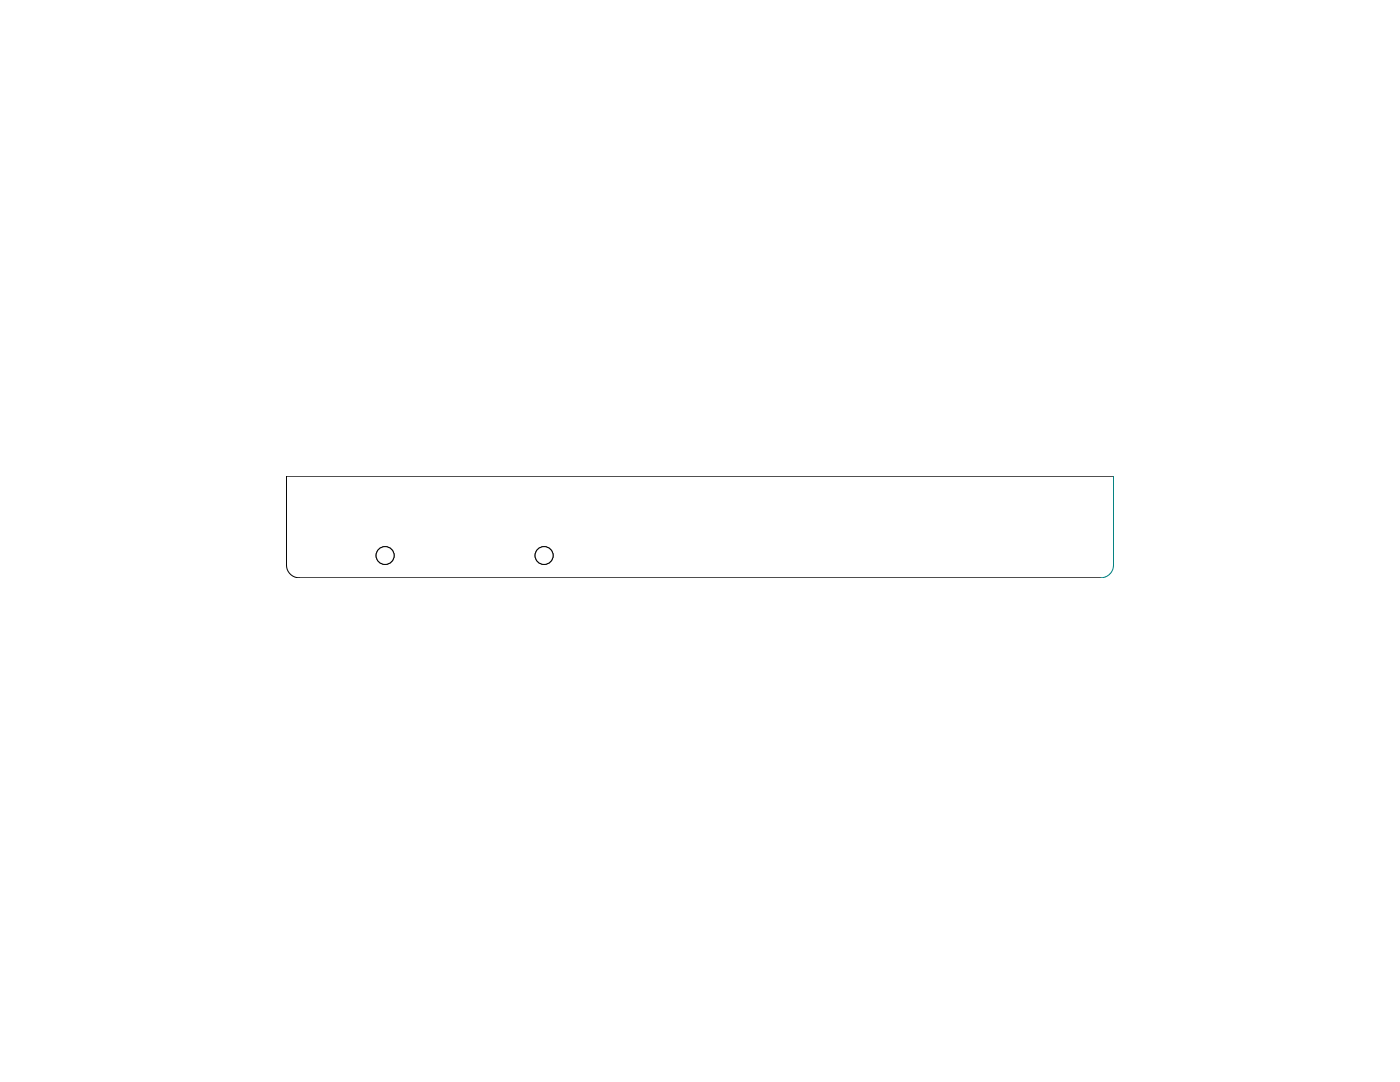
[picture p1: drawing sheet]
<svg xmlns="http://www.w3.org/2000/svg" width="279mm" height="216mm" viewBox="0 0 279 216" stroke-linecap="round" stroke-linejoin="round" font-family="sans-serif">
<circle cx="76.9" cy="110.8" r="1.79" fill="none" stroke="#000" stroke-width=".2"/>
<circle cx="76.9" cy="110.8" r="1.79" fill="#fff" stroke="#000" stroke-width=".2"/>
<circle cx="108.6" cy="110.8" r="1.79" fill="none" stroke="#000" stroke-width=".2"/>
<circle cx="108.6" cy="110.8" r="1.79" fill="#fff" stroke="#000" stroke-width=".2"/>
<path d="M222.2 95h-165v17.8a2.54 2.54 0 0 0 2.5 2.5h160" fill="none" stroke="#000" stroke-width=".2"/>
<path d="M222.2 95v17.8a2.54 2.54 0 0 1-2.5 2.5" fill="none" stroke="#008080" stroke-width=".2"/>
</svg>
